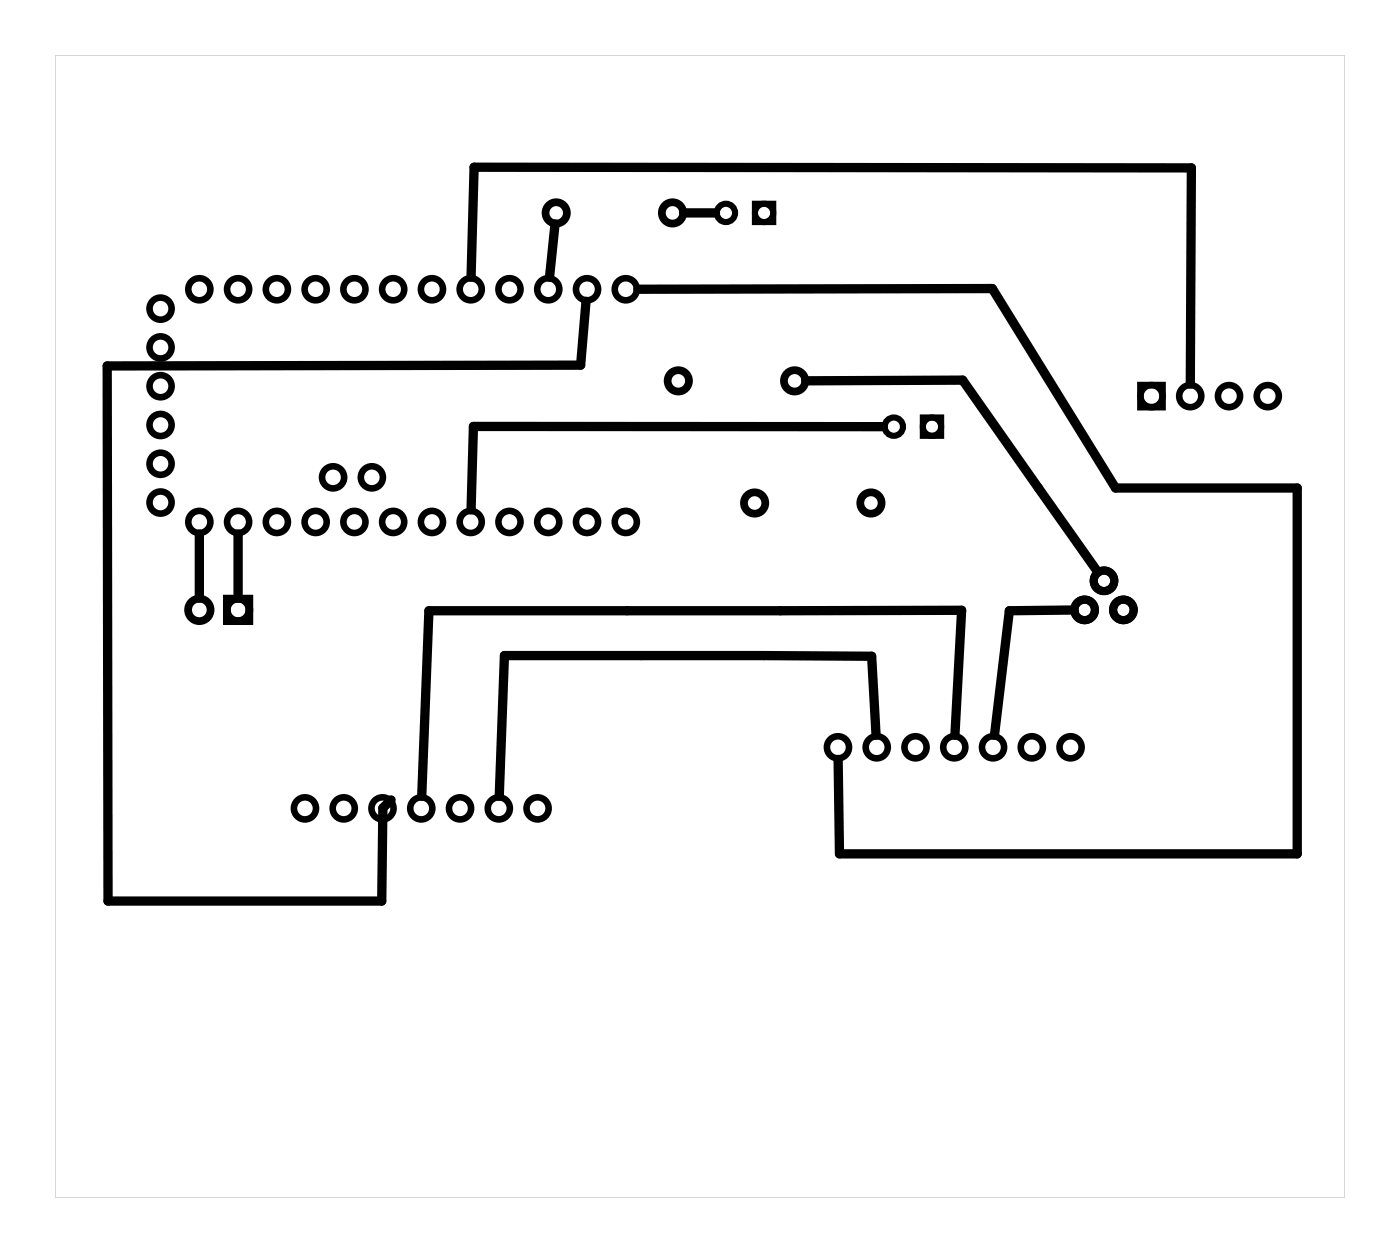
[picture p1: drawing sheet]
<svg xmlns="http://www.w3.org/2000/svg" width="92mm" height="82mm" viewBox="0 0 92 82" stroke-linecap="round" stroke-linejoin="round" font-family="sans-serif">
<path d="M3.6 3.6v74.8h84.5v-74.8zM3.6 3.6h84.5v74.8h-84.5z" fill="#000"/>
<g fill="none" stroke="#000" stroke-width=".51">
<path d="M14.9 39.2h1.4v1.5h-1.4z"/>
<circle cx="36.4" cy="13.9" r=".7"/>
<circle cx="44.1" cy="13.9" r=".7"/>
<circle cx="13.1" cy="39.9" r=".74"/>
<circle cx="15.6" cy="39.9" r=".74"/>
<circle cx="44.4" cy="24.9" r=".7"/>
<circle cx="49.4" cy="32.9" r=".7"/>
<circle cx="52.1" cy="24.9" r=".7"/>
<circle cx="57.1" cy="32.9" r=".7"/>
</g>
<g fill="none" stroke="#000" stroke-width=".43">
<path d="M74.7 25.2h1.5v1.5h-1.5z"/>
<circle cx="13.1" cy="18.9" r=".72"/>
<circle cx="15.6" cy="18.9" r=".72"/>
<circle cx="18.1" cy="18.9" r=".72"/>
<circle cx="20.7" cy="18.9" r=".72"/>
<circle cx="23.2" cy="18.9" r=".72"/>
<circle cx="25.8" cy="18.9" r=".72"/>
<circle cx="28.3" cy="18.9" r=".72"/>
<circle cx="30.8" cy="18.9" r=".72"/>
<circle cx="33.4" cy="18.9" r=".72"/>
<circle cx="35.9" cy="18.9" r=".72"/>
<circle cx="38.5" cy="18.9" r=".72"/>
<circle cx="41" cy="18.9" r=".72"/>
<circle cx="10.5" cy="27.8" r=".72"/>
<circle cx="10.5" cy="25.3" r=".72"/>
<circle cx="10.5" cy="32.9" r=".72"/>
<circle cx="10.5" cy="30.4" r=".72"/>
<circle cx="10.5" cy="22.8" r=".72"/>
<circle cx="10.5" cy="20.2" r=".72"/>
<circle cx="13.1" cy="34.2" r=".72"/>
<circle cx="15.6" cy="34.2" r=".72"/>
<circle cx="18.1" cy="34.2" r=".72"/>
<circle cx="20.7" cy="34.2" r=".72"/>
<circle cx="21.8" cy="31.3" r=".72"/>
<circle cx="23.2" cy="34.2" r=".72"/>
<circle cx="24.4" cy="31.3" r=".72"/>
<circle cx="25.8" cy="34.2" r=".72"/>
<circle cx="28.3" cy="34.2" r=".72"/>
<circle cx="30.8" cy="34.2" r=".72"/>
<circle cx="33.4" cy="34.2" r=".72"/>
<circle cx="35.9" cy="34.2" r=".72"/>
<circle cx="38.5" cy="34.2" r=".72"/>
<circle cx="41" cy="34.2" r=".72"/>
<circle cx="75.4" cy="25.9" r=".72"/>
<circle cx="78" cy="25.9" r=".72"/>
<circle cx="80.5" cy="25.9" r=".72"/>
<circle cx="83.1" cy="25.9" r=".72"/>
<circle cx="20" cy="52.9" r=".72"/>
<circle cx="22.5" cy="52.9" r=".72"/>
<circle cx="25.1" cy="52.9" r=".72"/>
<circle cx="27.6" cy="52.9" r=".72"/>
<circle cx="30.1" cy="52.9" r=".72"/>
<circle cx="32.7" cy="52.9" r=".72"/>
<circle cx="35.2" cy="52.9" r=".72"/>
<circle cx="54.9" cy="48.9" r=".72"/>
<circle cx="57.4" cy="48.9" r=".72"/>
<circle cx="60" cy="48.9" r=".72"/>
<circle cx="62.5" cy="48.9" r=".72"/>
<circle cx="65.1" cy="48.9" r=".72"/>
<circle cx="67.6" cy="48.9" r=".72"/>
<circle cx="70.1" cy="48.9" r=".72"/>
</g>
<g fill="none" stroke="#000" stroke-width=".53">
<circle cx="71.1" cy="39.9" r=".67"/>
<circle cx="72.3" cy="38" r=".67"/>
<circle cx="73.6" cy="39.9" r=".67"/>
</g>
<g fill="none" stroke="#000" stroke-width=".4">
<path d="M49.5 13.3h1.2v1.2h-1.2zM60.5 27.3h1.2v1.2h-1.2z"/>
<circle cx="47.6" cy="13.9" r=".6"/>
<circle cx="50.1" cy="13.9" r=".6"/>
<circle cx="58.6" cy="27.9" r=".6"/>
<circle cx="61.1" cy="27.9" r=".6"/>
</g>
<path d="M30.9 18.2l.2-7.2h47l-.1 14.2M36.4 14.7l-.4 3.5M38.4 19.7l-.4 4.2-31 .1 .1 35h17.9l.1-6.1 .5-.5M41.8 18.9h23.2l8.1 13.1h11.9v23.9h-30l-.1-6.2M44.8 13.9h2.1M13.1 35v4.2M15.6 35v4.2M52.8 24.9h10.3l8.8 12.6M57.9 27.9h-26.9l-.1 5.5M70.4 40h-4.3l-.9 8.2M57.4 48.2l-.3-5.2-24.1-.1-.3 9.3M62.6 48.2l.4-8.2h-34.9l-.5 12.2" fill="none" stroke="#000" stroke-width=".61"/>
</svg>
